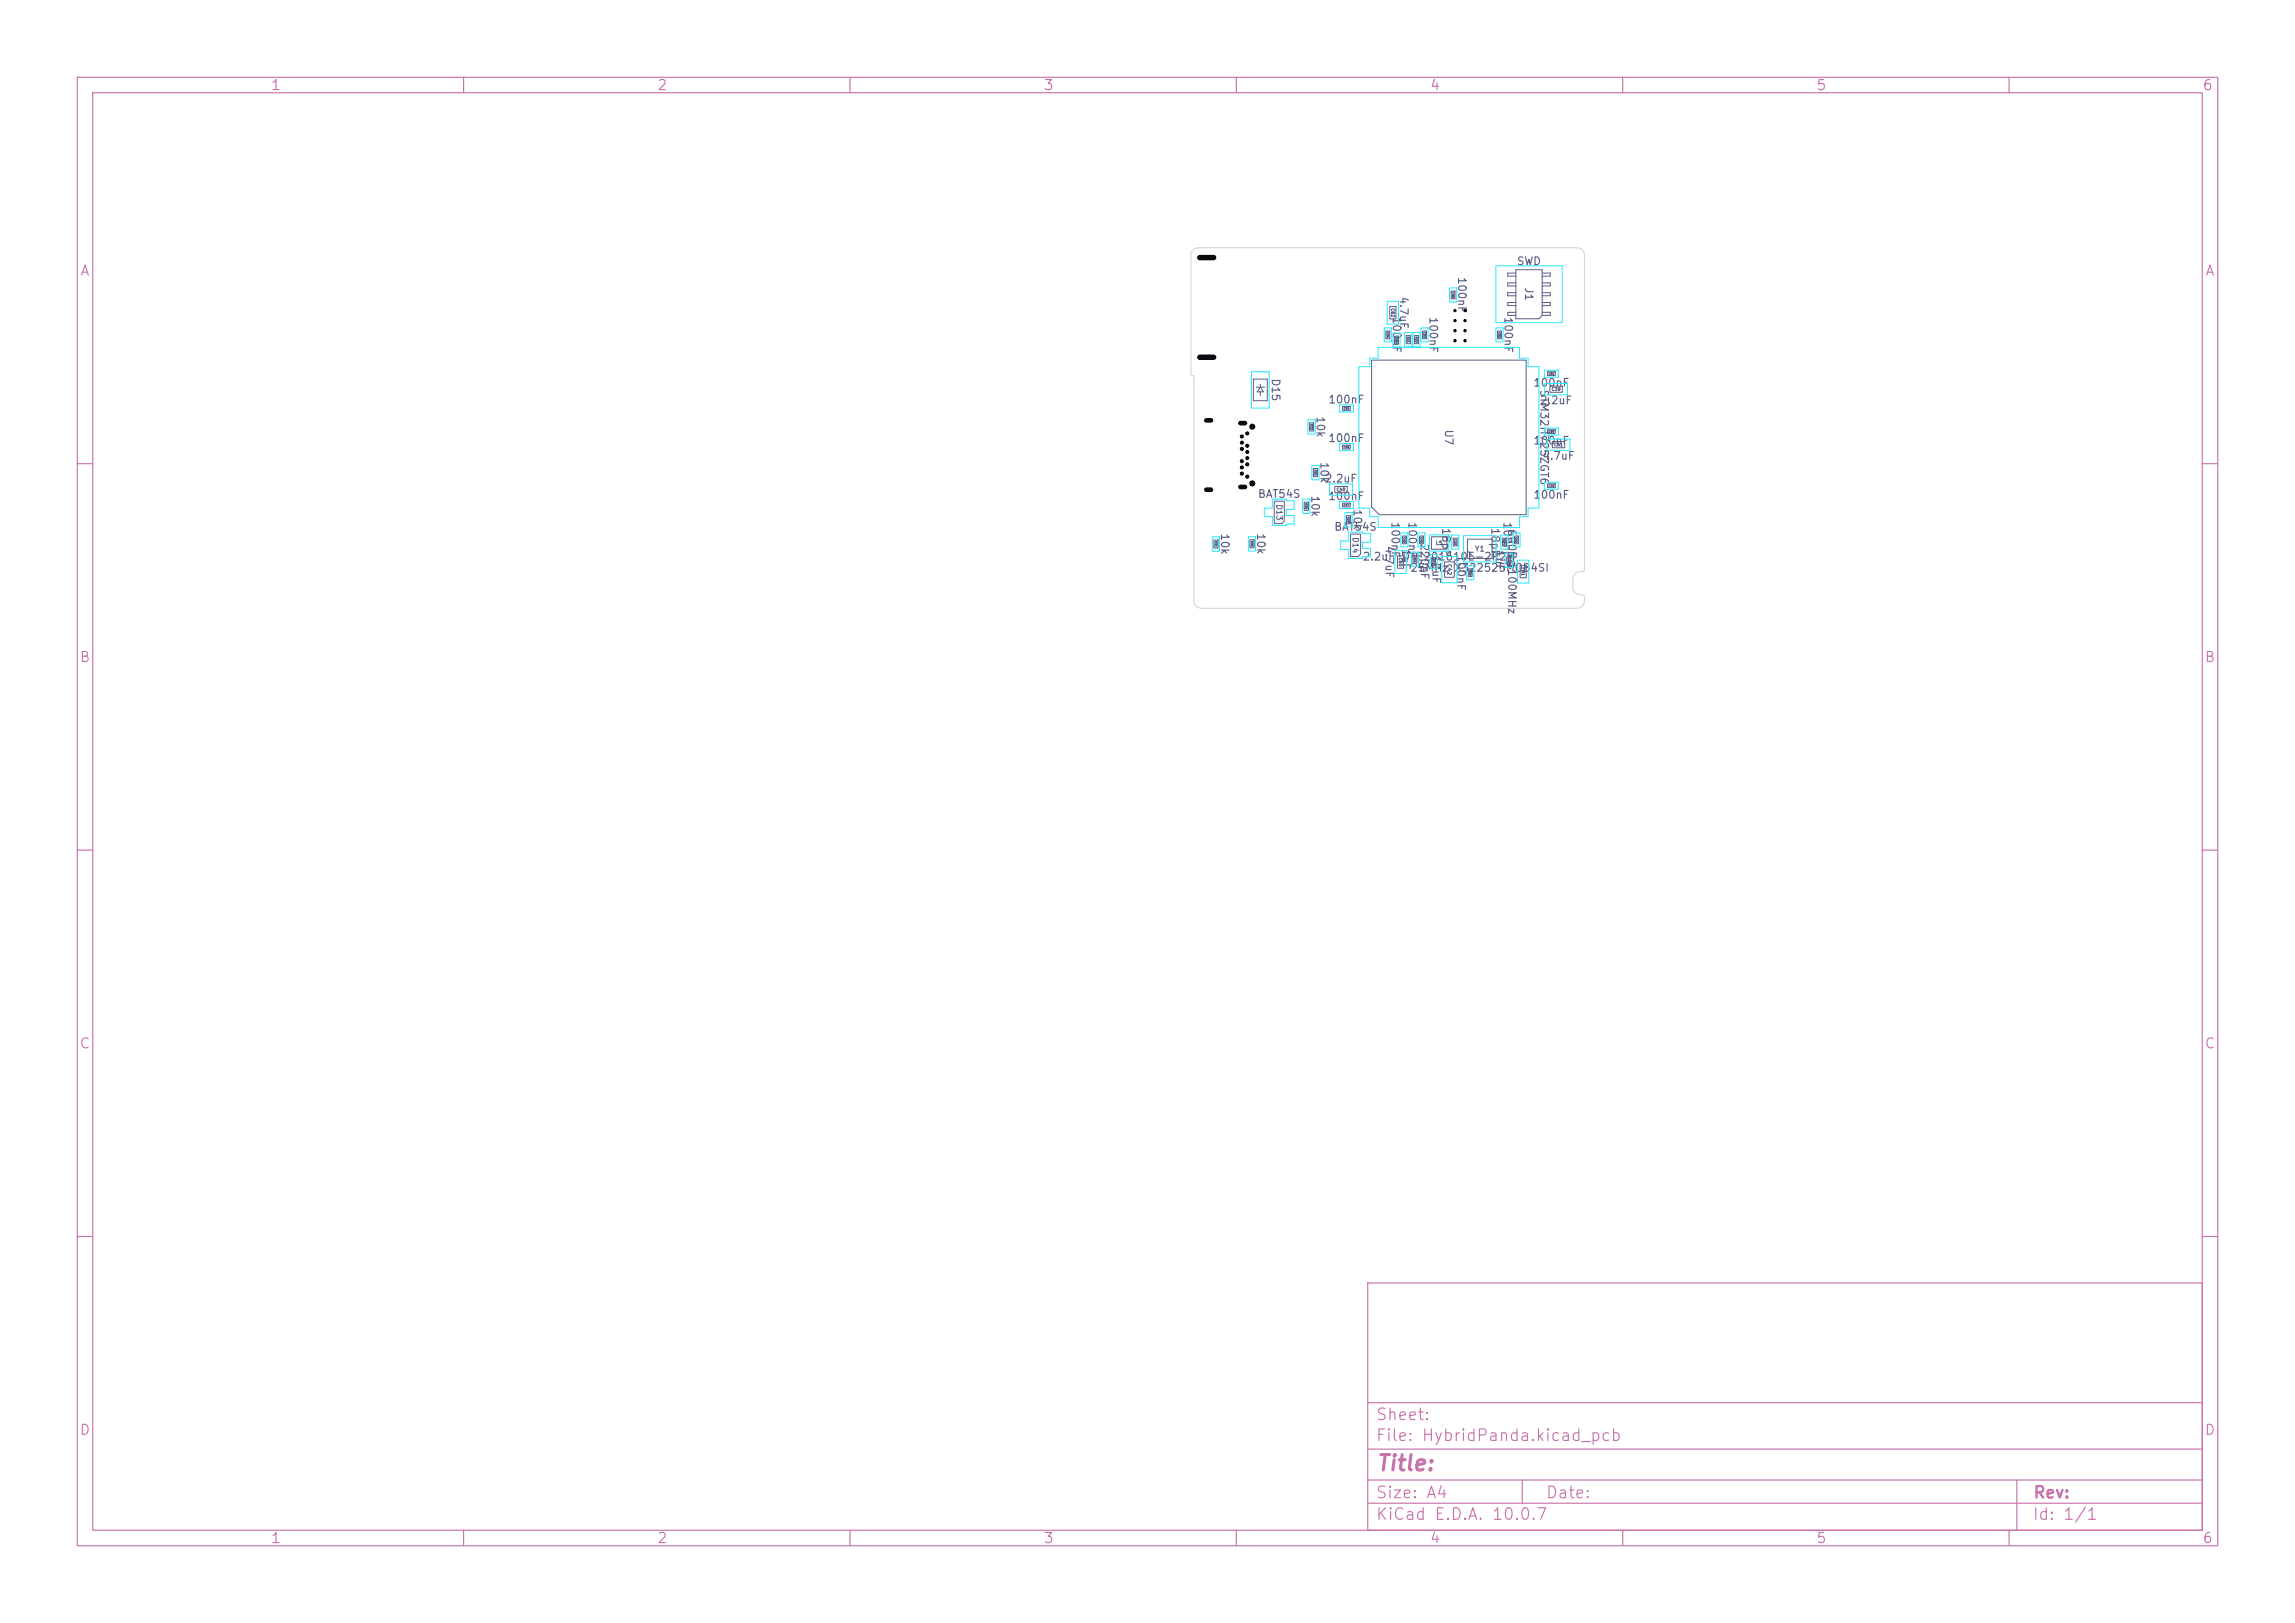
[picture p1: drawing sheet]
<svg xmlns="http://www.w3.org/2000/svg" width="297mm" height="210mm" viewBox="0 0 297 210" stroke-linecap="round" stroke-linejoin="round" font-family="sans-serif">
<defs><g id="words">
<text font-size="2" fill="#c872ab" x="178" y="190.8">Title:</text>
<g font-size="1.5" fill="#c872ab">
<text x="178" y="184.1">Sheet:</text>
<text x="178" y="186.8">File: HybridPanda.kicad_pcb</text>
<text x="178" y="197">KiCad E.D.A. 10.0.7</text>
<text x="178" y="194.2">Size: A4</text>
<text x="200" y="194.2">Date:</text>
<text x="263" y="197">Id: 1/1</text>
<text x="263" y="194.2">Rev:</text>
</g>
<g font-size="1.3" fill="#c872ab">
<text x="35" y="12">1</text>
<text x="85" y="12">2</text>
<text x="135" y="12">3</text>
<text x="185" y="12">4</text>
<text x="235" y="12">5</text>
<text x="285" y="12">6</text>
<text x="10.3" y="36">A</text>
<text x="285.3" y="36">A</text>
<text x="10.2" y="86">B</text>
<text x="285.2" y="86">B</text>
<text x="10.2" y="136">C</text>
<text x="285.2" y="136">C</text>
<text x="10.2" y="186">D</text>
<text x="285.2" y="186">D</text>
<text x="35" y="200">1</text>
<text x="85" y="200">2</text>
<text x="135" y="200">3</text>
<text x="185" y="200">4</text>
<text x="235" y="200">5</text>
<text x="285" y="200">6</text>
</g>
<g font-size="1" fill="#585d84">
<text x="188.5" y="35.8" transform="rotate(90 188.5 35.8)">100nF</text>
<text x="196.2" y="34.5">SWD</text>
<text x="180" y="40.9" transform="rotate(90 180 40.9)">100nF</text>
<text x="180.9" y="38.3" transform="rotate(90 180.9 38.3)">4.7uF</text>
<text x="184.8" y="40.9" transform="rotate(90 184.8 40.9)">100nF</text>
<text x="194.5" y="40.9" transform="rotate(90 194.5 40.9)">100nF</text>
<text x="197.1" y="37.1" transform="rotate(90 197.1 37.1)">J1</text>
<text x="164.3" y="48.9" transform="rotate(90 164.3 48.9)">D15</text>
<text x="170.1" y="53.8" transform="rotate(90 170.1 53.8)">10k</text>
<text x="171.8" y="52.4">100nF</text>
<text x="198.4" y="50.3">100nF</text>
<text x="199.1" y="50.3" transform="rotate(90 199.1 50.3)">STM32H725ZGT6</text>
<text x="199.2" y="52.6">2.2uF</text>
<text x="170.7" y="59.7" transform="rotate(90 170.7 59.7)">10k</text>
<text x="171.8" y="57.4">100nF</text>
<text x="186.7" y="55.5" transform="rotate(90 186.7 55.5)">U7</text>
<text x="198.4" y="57.8">100nF</text>
<text x="199.5" y="59.7">4.7uF</text>
<text x="162.7" y="64.7">BAT54S</text>
<text x="169.5" y="64" transform="rotate(90 169.5 64)">10k</text>
<text x="171.4" y="62.7">2.2uF</text>
<text x="171.8" y="64.9">100nF</text>
<text x="174.9" y="65.8" transform="rotate(90 174.9 65.8)">10k</text>
<text x="198.4" y="64.8">100nF</text>
<text x="157.8" y="68.9" transform="rotate(90 157.8 68.9)">10k</text>
<text x="162.4" y="68.9" transform="rotate(90 162.4 68.9)">10k</text>
<text x="172.6" y="68.9">BAT54S</text>
<text x="179.1" y="70.6" transform="rotate(90 179.1 70.6)">4.7uF</text>
<text x="179.8" y="67.5" transform="rotate(90 179.8 67.5)">100nF</text>
<text x="181.2" y="70.9" transform="rotate(90 181.2 70.9)">1uF</text>
<text x="182" y="67.5" transform="rotate(90 182 67.5)">100nF</text>
<text x="183.6" y="70.3" transform="rotate(90 183.6 70.3)">220pF</text>
<text x="185.1" y="71.8" transform="rotate(90 185.1 71.8)">10uF</text>
<text x="186.4" y="68.2" transform="rotate(90 186.4 68.2)">18pF</text>
<text x="188.3" y="71.7" transform="rotate(90 188.3 71.7)">100nF</text>
<text x="192.8" y="68.2" transform="rotate(90 192.8 68.2)">18pF</text>
<text x="193.3" y="71.1" transform="rotate(90 193.3 71.1)">1uF</text>
<text x="194.3" y="67.5" transform="rotate(90 194.3 67.5)">100nF</text>
<text x="194.9" y="68.4" transform="rotate(90 194.9 68.4)">600R@100MHz</text>
<text x="176.3" y="72.8">2.2uH</text>
<text x="181.4" y="72.8">DFE201610E-2R2M</text>
<text x="182.4" y="74.2">25MHz X322525MOB4SI</text>
</g>
<g font-size=".7" fill="#585d84">
<text x="165" y="65.2" transform="rotate(90 165 65.2)">D13</text>
<text x="174.9" y="69.4" transform="rotate(90 174.9 69.4)">D14</text>
<text x="190.8" y="71.5">Y1</text>
</g>
<g font-size=".5" fill="#585d84">
<text x="185.8" y="70.6">L5</text>
<text x="187.2" y="72.9" transform="rotate(90 187.2 72.9)">C42</text>
</g>
<g font-size=".4" fill="#585d84">
<text x="179.9" y="39.9" transform="rotate(90 179.9 39.9)">C62</text>
<text x="200.8" y="50.7">C39</text>
<text x="201.1" y="57.8">C61</text>
<text x="172.9" y="63.7">C40</text>
<text x="180.9" y="72.1" transform="rotate(90 180.9 72.1)">C60</text>
<text x="196.8" y="73.4" transform="rotate(90 196.8 73.4)">FB1</text>
</g>
<g font-size=".3" fill="#585d84">
<text x="187.9" y="37.8" transform="rotate(90 187.9 37.8)">C59</text>
<text x="179.4" y="42.9" transform="rotate(90 179.4 42.9)">C54</text>
<text x="180.5" y="43.6" transform="rotate(90 180.5 43.6)">C64</text>
<text x="182.1" y="43.5" transform="rotate(90 182.1 43.5)">R21</text>
<text x="183.1" y="43.5" transform="rotate(90 183.1 43.5)">R20</text>
<text x="184.2" y="42.9" transform="rotate(90 184.2 42.9)">C53</text>
<text x="193.9" y="42.9" transform="rotate(90 193.9 42.9)">C52</text>
<text x="173.9" y="53">C55</text>
<text x="200.4" y="48.5">C51</text>
<text x="169.5" y="54.8" transform="rotate(90 169.5 54.8)">R33</text>
<text x="173.9" y="58">C56</text>
<text x="200.4" y="56">C50</text>
<text x="168.9" y="65.1" transform="rotate(90 168.9 65.1)">R28</text>
<text x="170" y="60.8" transform="rotate(90 170 60.8)">R32</text>
<text x="173.9" y="65.5">C57</text>
<text x="200.4" y="63">C49</text>
<text x="157.2" y="70" transform="rotate(90 157.2 70)">R31</text>
<text x="161.8" y="70" transform="rotate(90 161.8 70)">R30</text>
<text x="174.3" y="66.8" transform="rotate(90 174.3 66.8)">R29</text>
<text x="181.6" y="69.5" transform="rotate(90 181.6 69.5)">C45</text>
<text x="182.9" y="72" transform="rotate(90 182.9 72)">C63</text>
<text x="183.8" y="69.5" transform="rotate(90 183.8 69.5)">C46</text>
<text x="188.1" y="69.8" transform="rotate(90 188.1 69.8)">C23</text>
<text x="194.5" y="69.8" transform="rotate(90 194.5 69.8)">C24</text>
<text x="196.1" y="69.5" transform="rotate(90 196.1 69.5)">C44</text>
<text x="185.3" y="72.3" transform="rotate(90 185.3 72.3)">C41</text>
<text x="190.1" y="73.7" transform="rotate(90 190.1 73.7)">C38</text>
<text x="195.1" y="72.1" transform="rotate(90 195.1 72.1)">C43</text>
</g>
</g></defs>
<g fill="none" stroke="#c872ab" stroke-width=".15">
<path d="M10 10h277v190h-277zM12 12h273v186h-273zM60 10v2M110 10v2M160 10v2M210 10v2M260 10v2M10 60h2M285 60h2M10 110h2M285 110h2M10 160h2"/>
<path d="M177 166h108v32h-108zM285 160h2M60 198v2M110 198v2M160 198v2M177 194.5h108M177 191.5h108M177 187.5h108M177 181.5h108M197 191.5v3M210 198v2M260 198v2"/>
<path d="M261 191.5v6.5"/>
</g>
<g fill="none" stroke="#585d84" stroke-width=".13">
<path d="M179.9 39.7h.8v1.6h-.8zM187.8 37.7h.5v1h-.5zM196.2 35.3h-1.1v.4h1.1M196.2 36.6h-1.1v.4h1.1M196.2 37.9h-1.1v.4h1.1M196.2 39.1h-1.1v.4h1.1M196.2 34.9h3.4v5.9l-.5 .4h-2.9zM199.6 35.3h1v.4h-1M199.6 36.6h1v.4h-1M199.6 37.9h1v.4h-1M199.6 39.1h1v.4h-1M162.2 49.1h1.8v2.8h-1.8z"/>
<path d="M162.6 50.1h1.1M163.1 50.1l.4 .6h-.8zM163.1 49.7v.4M163.1 50.7v.5M169.5 54.7h.5v1.1h-.5zM173.7 57.6h1v.5h-1zM173.7 52.6h1v.5h-1zM177.5 46.6h20v20h-19l-1-1zM179.4 42.8h.5v1h-.5zM180.5 43.5h.5v1h-.5zM182 43.4h.5v1.1h-.5zM183 43.4h.6v1.1h-.6z"/>
<path d="M184.1 42.8h.5v1h-.5zM193.8 42.8h.5v1h-.5zM196.2 40.4h-1.1v.4h1.1M199.6 40.4h1v.4h-1M200.3 55.6h1v.5h-1zM200.3 48.1h1v.5h-1zM200.6 50h1.6v.8h-1.6zM200.9 57.1h1.6v.8h-1.6zM157.1 69.9h.5v1h-.5zM161.8 69.8h.5v1.1h-.5zM164.9 64.9h1.3v2.5l-.3 .4h-1zM168.8 65h.5v1h-.5z"/>
<path d="M170 60.6h.5v1.1h-.5zM172.7 63h1.6v.7h-1.6zM173.7 65.1h1v.5h-1zM174.3 66.7h.5v1.1h-.5zM174.8 69.1h1.3v2.6l-.3 .3h-1zM180.9 71.9h.8v1.6h-.8zM181.5 69.4h.5v1h-.5zM182.9 71.9h.5v1h-.5zM183.7 69.4h.5v1h-.5zM185.3 69.5h2v1.6h-2zM185.3 72.2h.5v1h-.5zM187 72.7h1.2v2h-1.2z"/>
<path d="M188.1 69.6h.5v1h-.5zM189.9 69.8h3.2v2.5h-3.2zM189.9 71.3l1 1M190 73.6h.5v1h-.5zM194.4 69.6h.5v1h-.5zM195 72h.5v1h-.5zM196 69.4h.5v1h-.5zM196.7 73.2h.8v1.6h-.8zM200.3 62.6h1v.5h-1z"/>
</g>
<g fill="none" stroke="#26e9ff" stroke-width=".13">
<path d="M179.5 39h1.5v3h-1.5zM187.6 37.3h.9v1.8h-.9zM193.6 34.4h8.6v7.4h-8.6zM162 48.1h2.3v4.7h-2.3zM169.3 54.3h.9v1.9h-.9zM173.3 57.4h1.8v.9h-1.8zM173.3 52.4h1.8v.9h-1.8zM178.4 45h18.3v1.4h1.1v1.1h1.4v18.3h-1.4v1.1h-1.1v1.4h-18.3v-1.4h-1.1v-1.1h-1.4v-18.3h1.4v-1.1h1.1zM179.1 42.4h1v1.8h-1zM180.3 43.1h.9v1.8h-.9zM181.8 43h.9v1.9h-.9zM182.8 43h1v1.9h-1z"/>
<path d="M183.9 42.4h.9v1.8h-.9zM193.6 42.4h.9v1.8h-.9zM199.9 55.4h1.8v.9h-1.8zM199.9 47.9h1.8v.9h-1.8zM199.9 49.6h3v1.5h-3zM200.2 56.8h3v1.5h-3zM156.9 69.5h.9v1.8h-.9zM161.6 69.4h.9v1.9h-.9zM164.7 64.6h1.8v.2h1v1.1h-1v.8h1v1.1h-1v.2h-1.8v-1.1h-1.1v-1.1h1.1zM168.6 64.6h.9v1.8h-.9zM169.8 60.2h.9v1.9h-.9zM172.1 62.6h2.9v1.5h-2.9z"/>
<path d="M173.3 64.9h1.8v.9h-1.8zM174.1 66.3h.9v1.9h-.9zM174.5 68.9h1.8v.2h1.1v1.1h-1.1v.7h1.1v1.2h-1.1v.2h-1.8v-1.2h-1v-1.1h1zM180.5 71.2h1.5v3h-1.5zM181.3 69h.9v1.8h-.9zM182.7 71.5h.9v1.8h-.9zM183.5 69h.9v1.8h-.9zM185 69.2h2.5v2.1h-2.5zM185.1 71.8h.9v1.8h-.9zM186.6 72h2v3.4h-2zM187.9 69.2h.9v1.9h-.9zM189.4 69.3h4.2v3.4h-4.2z"/>
<path d="M189.8 73.2h.9v1.8h-.9zM194.2 69.2h.9v1.9h-.9zM194.8 71.6h.9v1.8h-.9zM195.8 69h.9v1.8h-.9zM196.4 72.5h1.4v2.9h-1.4zM199.9 62.4h1.8v.9h-1.8z"/>
</g>
<path d="M154.4 32.4l.3-.3h.4h48.9h.4l.3 .2 .2 .3 .1 .5v40.6l-.1 .2-.8 .2-.4 .3-.2 .5v1.1l.2 .4 .2 .4 .4 .1 .6 .1 .1 .1v.8l-.2 .5-.3 .2-.5 .1h-48.5l-.4-.1-.3-.1-.2-.4-.1-.4v-29.1h-.4v-15.5l.1-.4z" fill="none" stroke="#d0d2cd" stroke-width=".13"/>
<g fill="#000" stroke="#000" stroke-width=".13">
<circle cx="160.7" cy="56.5" r=".2"/>
<circle cx="160.7" cy="57.3" r=".2"/>
<circle cx="160.7" cy="58.1" r=".2"/>
<circle cx="160.7" cy="59.7" r=".2"/>
<circle cx="161.4" cy="56.1" r=".2"/>
<circle cx="161.4" cy="58.5" r=".2"/>
<circle cx="161.4" cy="57.7" r=".2"/>
<circle cx="161.4" cy="59.3" r=".2"/>
<circle cx="162.1" cy="55.2" r=".33"/>
<circle cx="188.3" cy="40.2" r=".15"/>
<circle cx="188.3" cy="41.5" r=".15"/>
<circle cx="188.3" cy="42.8" r=".15"/>
<circle cx="188.3" cy="44.1" r=".15"/>
<circle cx="189.6" cy="41.5" r=".15"/>
<circle cx="189.6" cy="40.2" r=".15"/>
<circle cx="189.6" cy="42.8" r=".15"/>
<circle cx="189.6" cy="44.1" r=".15"/>
<circle cx="160.7" cy="61.3" r=".2"/>
<circle cx="160.7" cy="60.5" r=".2"/>
<circle cx="161.4" cy="60.1" r=".2"/>
<circle cx="161.4" cy="61.7" r=".2"/>
<circle cx="162.1" cy="62.6" r=".33"/>
</g>
<path d="M155.3 33.3h1.8M155.3 46.2h1.8" fill="none" stroke="#000" stroke-width=".7"/>
<path d="M156.1 54.4h.6M160.5 54.7h.6M156.1 63.4h.6M160.5 63h.6" fill="none" stroke="#000" stroke-width=".6"/>
<use href="#words"/>
</svg>
